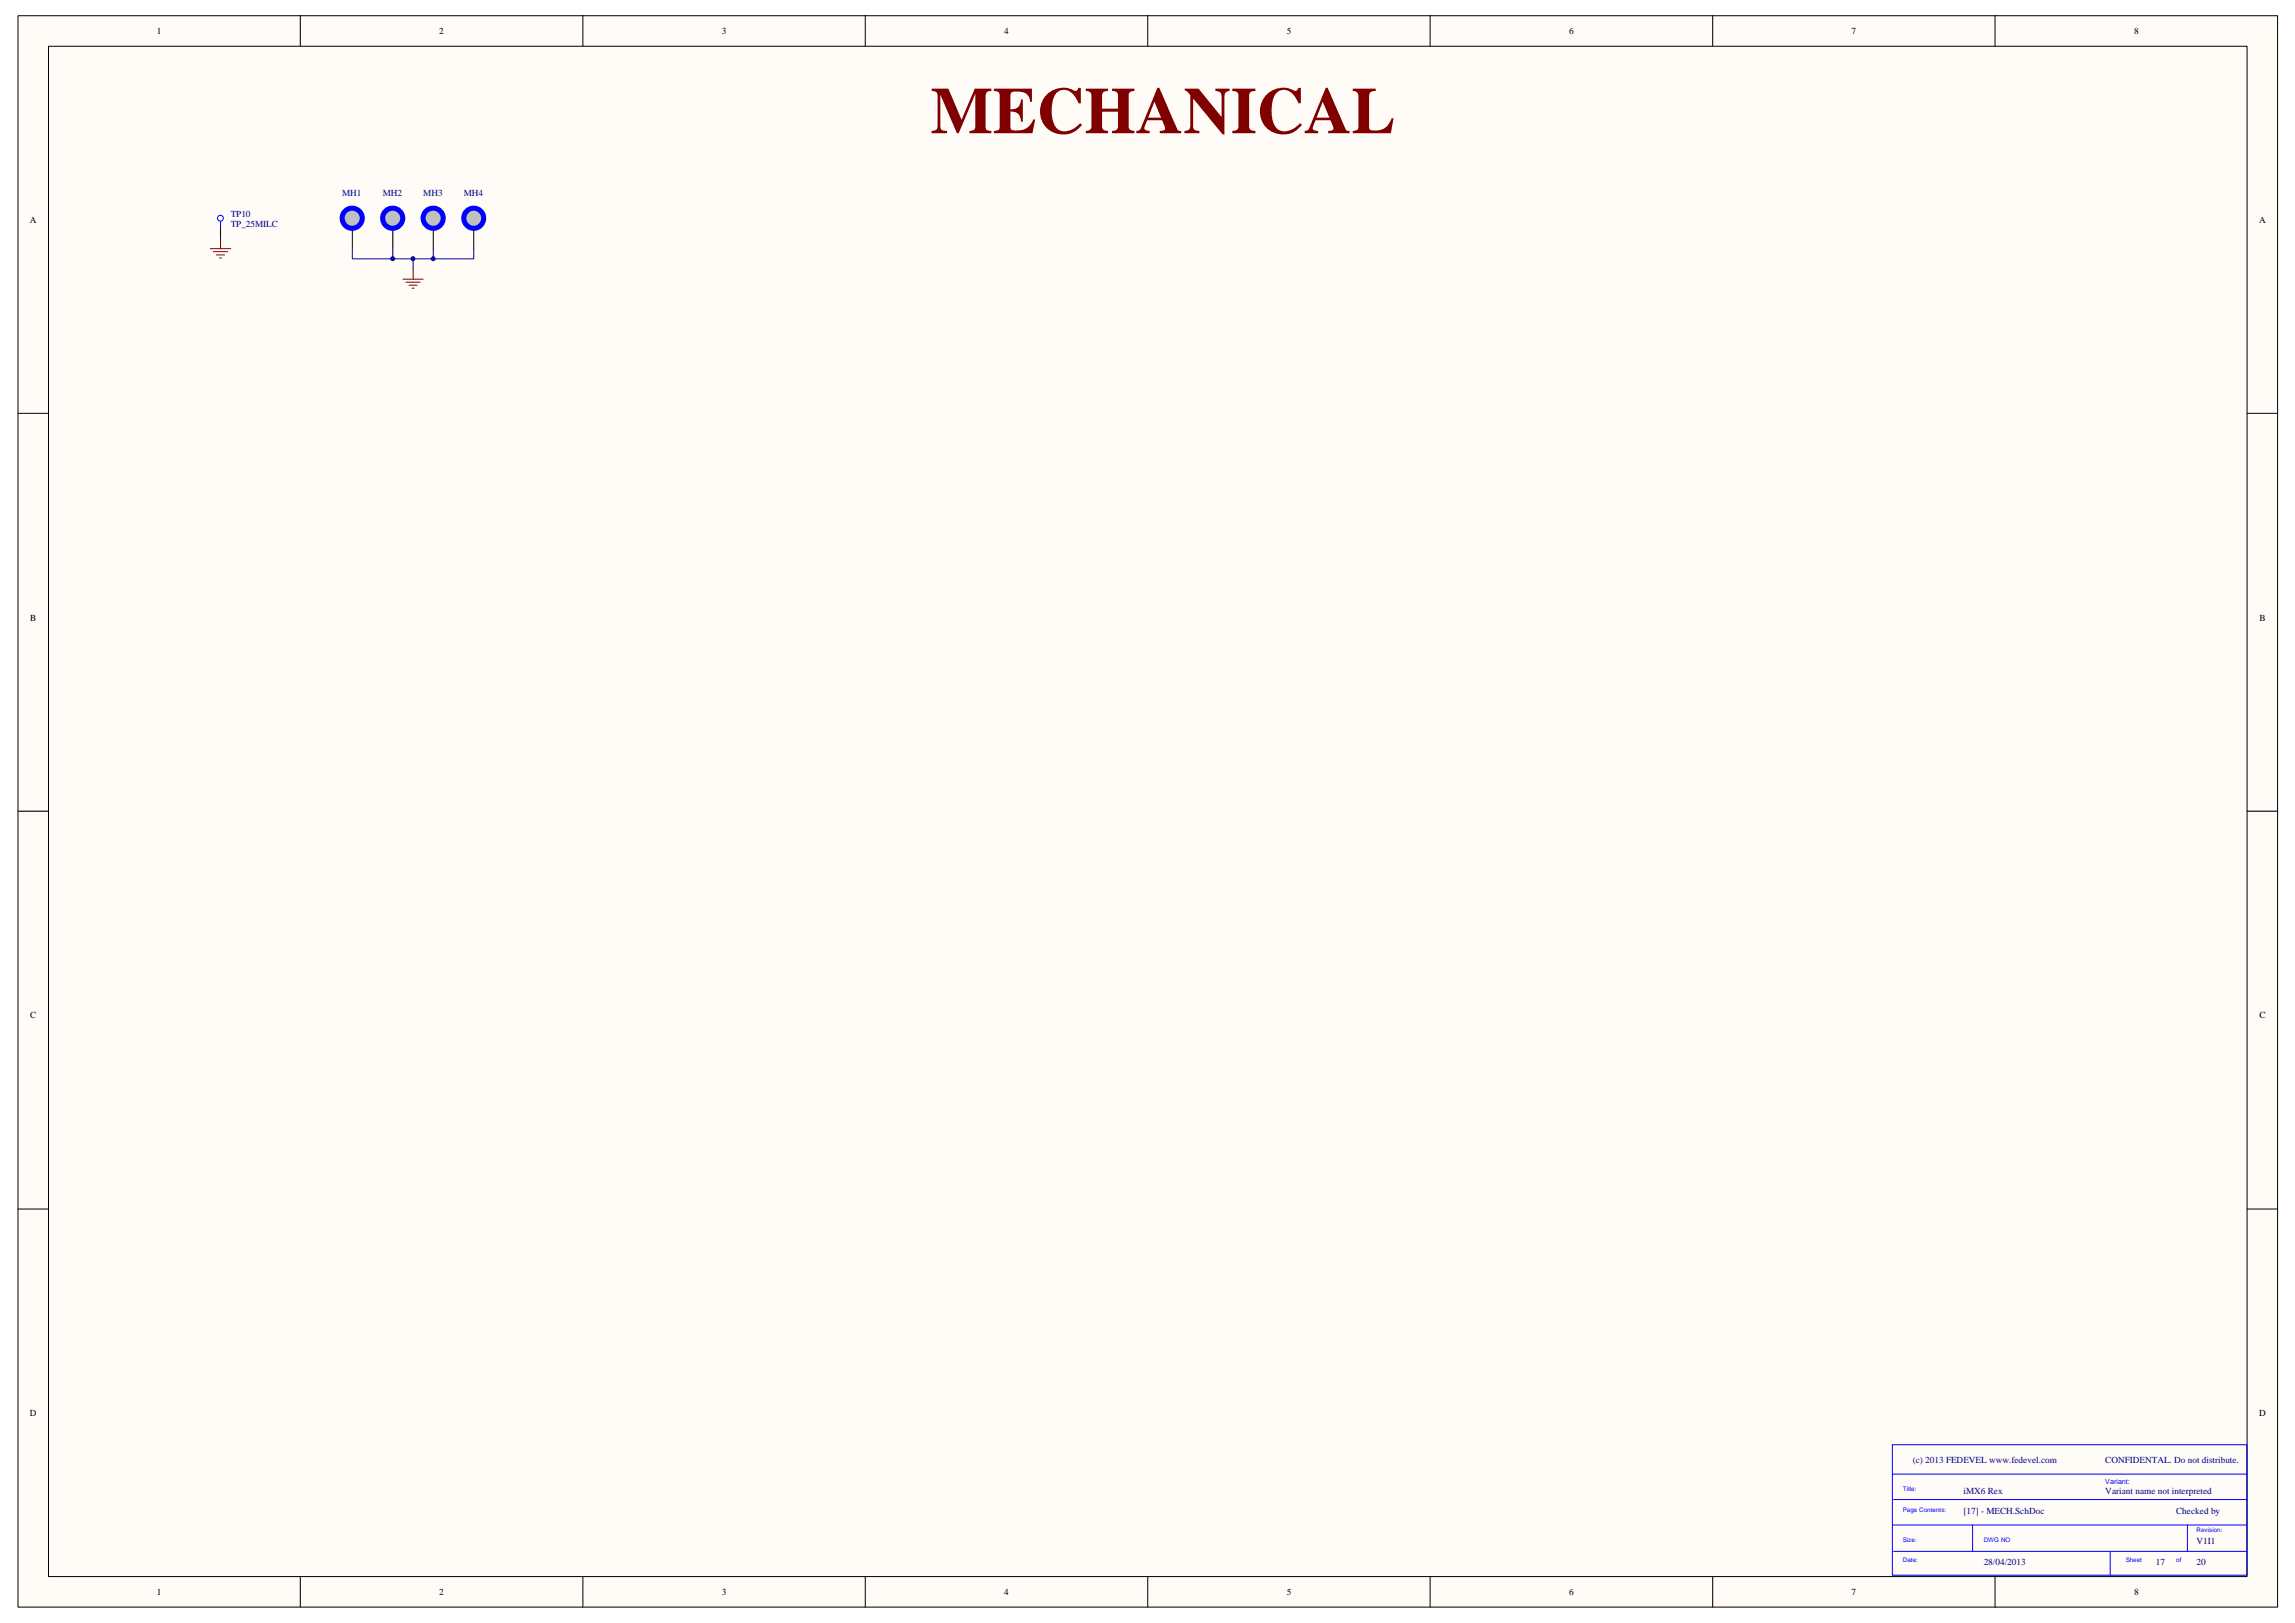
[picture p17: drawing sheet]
<svg xmlns="http://www.w3.org/2000/svg" width="420mm" height="297mm" viewBox="0 0 420 297" stroke-linecap="round" stroke-linejoin="round" font-family="sans-serif">
<defs><g id="words">
<text font-size="12.1" fill="#800000" x="170.4" y="24.4">MECHANICAL</text>
<g font-size="1.7">
<text x="28.7" y="6.2">1</text>
<text x="80.4" y="6.2">2</text>
<text x="132.2" y="6.2">3</text>
<text x="183.8" y="6.2">4</text>
<text x="235.6" y="6.2">5</text>
<text x="287.3" y="6.2">6</text>
<text x="339" y="6.2">7</text>
<text x="390.7" y="6.2">8</text>
<text x="5.5" y="40.8">A</text>
<text x="413.6" y="40.8">A</text>
<text x="5.5" y="113.6">B</text>
<text x="413.6" y="113.6">B</text>
<text x="5.5" y="186.4">C</text>
<text x="413.6" y="186.4">C</text>
<text x="5.5" y="259.2">D</text>
<text x="413.6" y="259.2">D</text>
<text x="28.7" y="291.9">1</text>
<text x="80.4" y="291.9">2</text>
<text x="132.2" y="291.9">3</text>
<text x="183.8" y="291.9">4</text>
<text x="235.6" y="291.9">5</text>
<text x="287.3" y="291.9">6</text>
<text x="339" y="291.9">7</text>
<text x="390.7" y="291.9">8</text>
</g>
<g font-size="1.7" fill="#000080">
<text x="62.6" y="35.9">MH1</text>
<text x="70.1" y="35.9">MH2</text>
<text x="77.5" y="35.9">MH3</text>
<text x="84.9" y="35.9">MH4</text>
<text x="42.2" y="39.6">TP10</text>
<text x="42.2" y="41.5">TP_25MILC</text>
<text x="350.2" y="267.8">(c) 2013 FEDEVEL www.fedevel.com</text>
<text x="385.4" y="267.8">CONFIDENTAL. Do not distribute.</text>
<text x="359.5" y="273.3">iMX6 Rex</text>
<text x="385.4" y="273.3">Variant name not interpreted</text>
<text x="359.5" y="277.1">[17] - MECH.SchDoc</text>
<text x="398.4" y="277.1">Checked by</text>
<text x="363.2" y="286.3">28/04/2013</text>
<text x="394.7" y="286.3">17</text>
<text x="402.1" y="286.3">20</text>
<text x="402.1" y="282.7">V1I1</text>
</g>
<text font-size="1.3" fill="#00f" x="385.4" y="271.6">Variant:</text>
<g font-size="1.1" fill="#00f">
<text x="348.3" y="272.9">Title:</text>
<text x="348.3" y="276.6">Page Contents:</text>
<text x="402.1" y="280.3">Revision:</text>
<text x="348.3" y="282.2">Size:</text>
<text x="348.3" y="285.9">Date:</text>
<text x="363.2" y="282.2">DWG NO</text>
<text x="389.2" y="285.9">Sheet</text>
<text x="398.4" y="285.9">of</text>
</g>
</g></defs>
<path d="M3.3 2.9h413.7v291.2h-413.7z" fill="#fffcf8"/>
<path d="M3.3 2.9h413.7v291.2h-413.7z" fill="none" stroke="#000" stroke-width=".18"/>
<path d="M8.9 8.5h402.5v280h-402.5z" fill="#fffcf8"/>
<g fill="none" stroke="#000" stroke-width=".18">
<path d="M8.9 8.5h402.5v280h-402.5zM55 2.8v5.6M106.7 2.8v5.6M158.4 2.8v5.6M210.1 2.8v5.6M261.8 2.8v5.6M313.6 2.8v5.6M365.2 2.8v5.6M3.3 75.6h5.5M411.4 75.6h5.6M3.3 148.5h5.5M411.4 148.5h5.6"/>
<path d="M3.3 221.3h5.5M411.4 221.3h5.6M55 288.5v5.6M106.7 288.5v5.6M158.4 288.5v5.6M210.1 288.5v5.6M261.8 288.5v5.6M313.6 288.5v5.6M365.2 288.5v5.6"/>
</g>
<g fill="none" stroke="#00f" stroke-width=".19">
<path d="M40.4 40.5v1.3M346.4 264.4h64.9v23.9h-64.9zM346.4 269.8h65M346.4 279.1h65M346.7 274.4h64.7M361.1 279.1v4.8M400.5 279.1v4.8M346.7 283.9h64.7M386.3 283.9v4.6"/>
<circle cx="40.3" cy="39.9" r=".53"/>
</g>
<path d="M38.5 45.5h3.7M39.1 46.1h2.6M39.6 46.7h1.5M40.2 47.2h.3M40.4 43.6v1.9" fill="none" stroke="#800000" stroke-width=".19"/>
<path d="M40.4 41.8v1.8M64.5 41.8v3.7" fill="none" stroke="#000" stroke-width=".19"/>
<circle cx="64.5" cy="39.9" r="1.85" fill="#c0c0c0"/>
<circle cx="64.5" cy="39.9" r="1.85" fill="none" stroke="#00f" stroke-width=".93"/>
<path d="M71.9 41.8v3.7" fill="none" stroke="#000" stroke-width=".19"/>
<circle cx="71.9" cy="39.9" r="1.85" fill="#c0c0c0"/>
<circle cx="71.9" cy="39.9" r="1.85" fill="none" stroke="#00f" stroke-width=".93"/>
<path d="M79.3 41.8v3.7" fill="none" stroke="#000" stroke-width=".19"/>
<circle cx="79.3" cy="39.9" r="1.84" fill="#c0c0c0"/>
<circle cx="79.3" cy="39.9" r="1.84" fill="none" stroke="#00f" stroke-width=".93"/>
<path d="M86.7 41.8v3.7" fill="none" stroke="#000" stroke-width=".19"/>
<circle cx="86.7" cy="39.9" r="1.83" fill="#c0c0c0"/>
<circle cx="86.7" cy="39.9" r="1.83" fill="none" stroke="#00f" stroke-width=".93"/>
<path d="M73.8 51.1h3.7M74.3 51.6h2.6M74.9 52.2h1.5M75.4 52.7h.4M75.6 49.2v1.9" fill="none" stroke="#800000" stroke-width=".19"/>
<path d="M71.9 45.5v1.9" fill="none" stroke="#000080" stroke-width=".19"/>
<circle cx="71.9" cy="47.4" r=".36" fill="#000080"/>
<circle cx="71.9" cy="47.4" r=".36" fill="none" stroke="#000080" stroke-width=".18"/>
<path d="M79.3 45.5v1.9" fill="none" stroke="#000080" stroke-width=".19"/>
<circle cx="79.3" cy="47.4" r=".36" fill="#000080"/>
<circle cx="79.3" cy="47.4" r=".36" fill="none" stroke="#000080" stroke-width=".18"/>
<path d="M64.5 45.5v1.9h22.2v-1.9M75.6 47.4v1.8" fill="none" stroke="#000080" stroke-width=".19"/>
<circle cx="75.6" cy="47.4" r=".35" fill="#000080"/>
<circle cx="75.6" cy="47.4" r=".35" fill="none" stroke="#000080" stroke-width=".18"/>
<use href="#words"/>
</svg>
